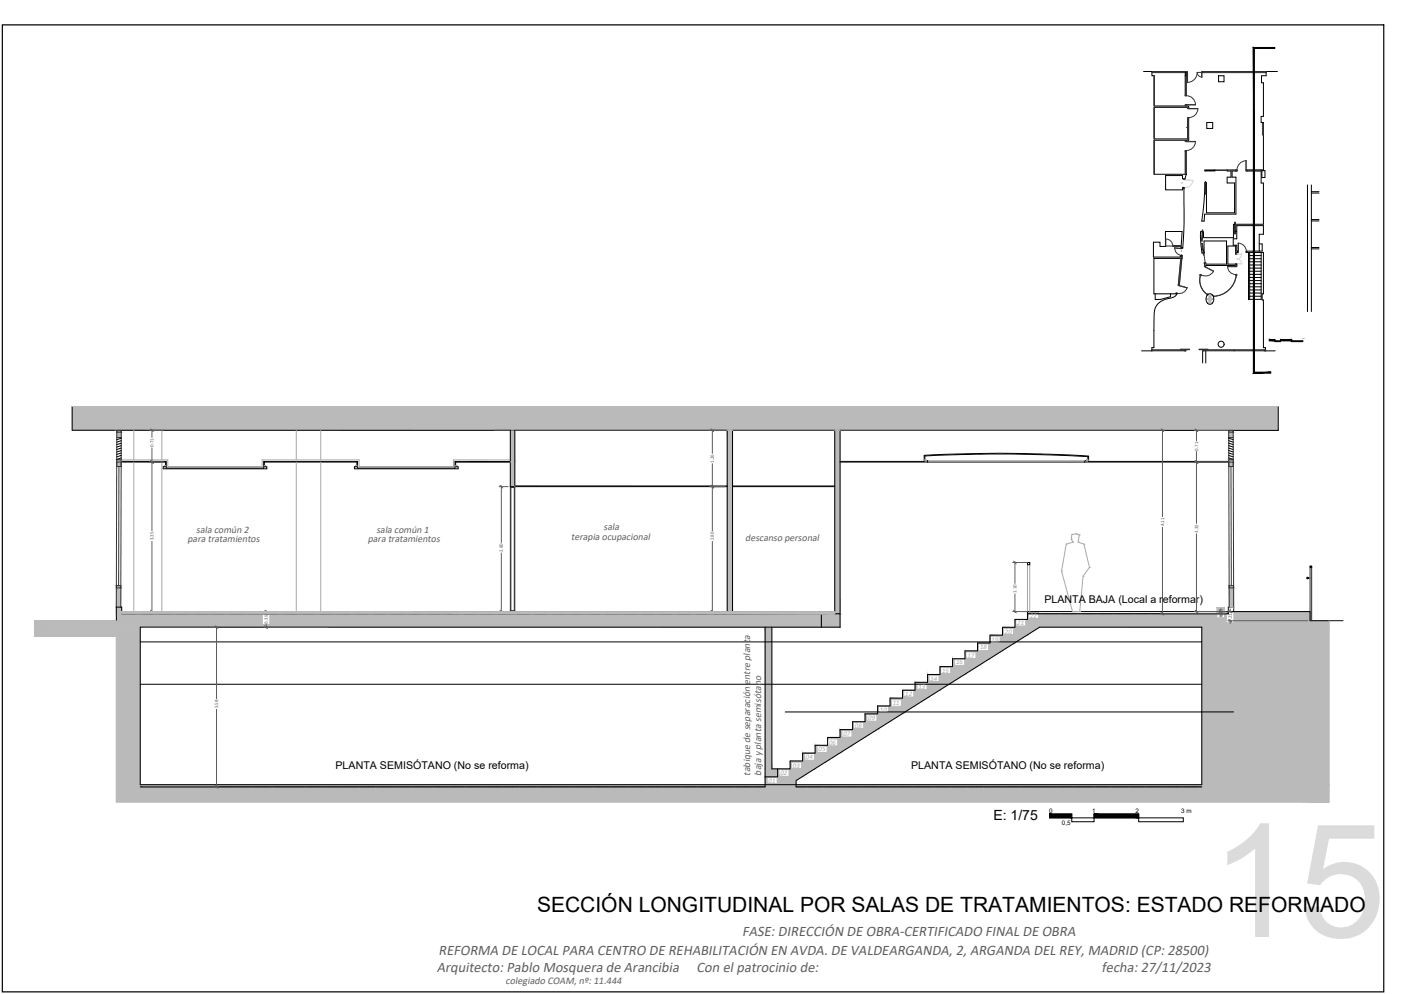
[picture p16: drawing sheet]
<svg xmlns="http://www.w3.org/2000/svg" width="420mm" height="297mm" viewBox="0 0 420 297" stroke-linecap="round" stroke-linejoin="round" font-family="sans-serif">
<defs><g id="words">
<text font-size="47.2" fill="#dbdbdb" x="361.6" y="280">15</text>
<text font-size="6.3" x="160.5" y="272.6">SECCIÓN LONGITUDINAL POR SALAS DE TRATAMIENTOS: ESTADO REFORMADO</text>
<g font-size="4.4" fill="#5e5e5e">
<text x="221.8" y="279.6">FASE: DIRECCIÓN DE OBRA-CERTIFICADO FINAL DE OBRA</text>
<text x="131.1" y="285.4">REFORMA DE LOCAL PARA CENTRO DE REHABILITACIÓN EN AVDA. DE VALDEARGANDA, 2, ARGANDA DEL REY, MADRID (CP: 28500)</text>
<text x="130.6" y="290.4">Arquitecto: Pablo Mosquera de Arancibia</text>
<text x="208.2" y="290.4">Con el patrocinio de:</text>
<text x="329.2" y="290.4">fecha: 27/11/2023</text>
</g>
<text font-size="4.2" x="296.9" y="244.9">E: 1/75</text>
<g font-size="3.2">
<text x="312.1" y="180.2">PLANTA BAJA (Local a reformar)</text>
<text x="100.3" y="229.9">PLANTA SEMISÓTANO (No se reforma)</text>
<text x="272.3" y="229.9">PLANTA SEMISÓTANO (No se reforma)</text>
</g>
<text font-size="3.1" fill="#5e5e5e" x="151.1" y="294.2">colegiado COAM, nº: 11.444</text>
<g font-size="3" fill="#5e5e5e">
<text x="58.7" y="159.3">sala común 2</text>
<text x="112.5" y="159.3">sala común 1</text>
<text x="170.7" y="161.5">terapia ocupacional</text>
<text x="180.4" y="158.4">sala</text>
<text x="222.7" y="161.8">descanso personal</text>
<text x="56" y="162.1">para tratamientos</text>
<text x="109.9" y="162.1">para tratamientos</text>
<text x="224.2" y="231.8" transform="rotate(-90 224.2 231.8)">tabique de separación entre planta</text>
<text x="227.5" y="231.8" transform="rotate(-90 227.5 231.8)">baja y planta semisótano</text>
</g>
<g font-size="2.1" fill="#a8a8a8">
<text x="307.7" y="184.7">22</text>
<text x="296.2" y="191.9">19</text>
<text x="300.2" y="189.4">20</text>
<text x="303.9" y="186.8">21</text>
<text x="289" y="196.5">17</text>
<text x="292.8" y="194.1">18</text>
<text x="277.9" y="203.5">14</text>
<text x="281.4" y="201.1">15</text>
<text x="285.6" y="198.5">16</text>
<text x="270.4" y="208">12</text>
<text x="274.4" y="205.9">13</text>
<text x="259.4" y="215.2">09</text>
<text x="262.9" y="212.7">10</text>
<text x="266.7" y="210.7">11</text>
<text x="251.9" y="220">07</text>
<text x="255.4" y="217.5">08</text>
<text x="240.7" y="226.8">04</text>
<text x="244.5" y="224.5">05</text>
<text x="247.6" y="222.5">06</text>
<text x="229.6" y="233.9">01</text>
<text x="233.1" y="231.6">02</text>
<text x="236.9" y="229.4">03</text>
</g>
<g font-size="1.9">
<text x="313.5" y="242.8">0</text>
<text x="326.3" y="242.8">1</text>
<text x="339.4" y="242.8">2</text>
<text x="353" y="242.8">3 m</text>
<text x="317.4" y="246.6">0,5</text>
</g>
<g font-size="1.5" fill="#5e5e5e">
<text x="45.9" y="133.6" transform="rotate(-90 45.9 133.6)">0.71</text>
<text x="358" y="134.6" transform="rotate(-90 358 134.6)">0.71</text>
<text x="213.3" y="138.4" transform="rotate(-90 213.3 138.4)">1.26</text>
<text x="45.9" y="161.5" transform="rotate(-90 45.9 161.5)">3.35</text>
<text x="213.3" y="161.5" transform="rotate(-90 213.3 161.5)">2.80</text>
<text x="347.9" y="157.3" transform="rotate(-90 347.9 157.3)">4.11</text>
<text x="358" y="159.3" transform="rotate(-90 358 159.3)">3.35</text>
<text x="150.3" y="165" transform="rotate(-90 150.3 165)">2.80</text>
<text x="303.7" y="177.3" transform="rotate(-90 303.7 177.3)">1.10</text>
<text x="365.3" y="184.4" transform="rotate(-90 365.3 184.4)">0.05</text>
<text x="368.1" y="185.9" transform="rotate(-90 368.1 185.9)">0.21</text>
<text x="80" y="186.4" transform="rotate(-90 80 186.4)">0.35</text>
<text x="65.2" y="211.7" transform="rotate(-90 65.2 211.7)">3.58</text>
</g>
<g font-size=".5">
<text x="379.3" y="101.4">0</text>
<text x="382.5" y="101.4">1</text>
<text x="385.8" y="101.4">2</text>
<text x="389.2" y="101.4">3 m</text>
<text x="380.3" y="102.3">0,5</text>
</g>
</g></defs>
<!-- layer: Muros -->
<g fill="none" stroke="#000" stroke-width=".3">
<path d="M341.7 21.4h2.5v1.2h.7v9.1h10.3v.4h-10.3v9.4h10.3v.4h-10.3v10.2h9.6l-.4 1.4-.7-.1v-.9h-5.1v4.2h5.1v-.5h.4M354.2 21.7v.9h.3v-.9M360.6 36.6h1.8v1.8h-1.8zM364.2 22.6h1.6v1.8h-1.6zM381.7 21.4h-3.3v1.2h-1.4v2.1h.5v10.1h-.6v1.8h.6v14.2h-.6v3.9h.6v12.3h-8.4M353.2 54.7h.1M353.5 56.2h.3M353.8 56.2v11.2l-.4 6.7-.5-.1 .4-4.8h-5v4.4h-1.7v-1.2h-1.9v4.4h8v-.3h.6l-.1 .7M360.1 50.8h3v.3h-3zM360.2 54.6l-.5 6.4-.6 5.1h.7l.2-2.1h9.3v-11.1h-1.1v-1.8h1.1v-.3h-2.6v.3h1.2v1.8h-1.2v1.8h2.2v8.9h-8.4v-9h-.2M377.1 51h.9v2.1h-.9zM390.7 55.3v37.8"/>
<path d="M391.9 57.7h2.3M391.9 55.3v37.8M391.9 57.3h2.3M353 75h.1M353.2 77.2h-8.4v10.6h.4v1.7h1.6l3-.8v-.9h1.9a2.52 2.52 0 0 1-2.2 1.3 4.7 4.7 0 0 0-4.6 5.1l-.1 9.7h-.6v.9h-3.1M353.2 76.8v.4M359.2 69.3l-.4-.1v2.9l.4 3.5h.4M359.7 75.6l.2-.1-.1-3.5h6.7v6.9h-6.1l-.1-.4-.4 .1 .2 .7h9.5v-.4h-2.7v-5.4h2.4v2.3h.3v-.4h.2v-.4h-.2v-1.7h-1.1v-1.9h1.1v-4h7.9v2.6h-1.2v5h-3.7v.4h4.9v12.4h-.3v1.8h.3v14.3h.7v.9h2.9M369 67h-.4v4h-9v-1.7h-.2M391.9 65.6h2.3M391.9 66h2.3M391.9 74h2.3"/>
<path d="M391.9 74.4h2.3M360.8 88.1a1.13 1.13 0 0 1 1.4-.2 1.13 1.13 0 0 1 .5 1.3 1.21 1.21 0 0 1-.4 1.4 1.21 1.21 0 0 1-1.5 0l-.4-1.1zM21.6 121.5v7.1h130.9v9.3h-16.5v2h-29.2v-2h-28v2h-29.1v-2h-13.5M36.2 138.1h13.3v1.4h-.8v.6h31v-.6h-.7v-1.4h27.7v1.4h-.8v.6h31v-.6h-.7v-1.4h16.3v7.3h64.8M36.2 130.9l-1.3 .5M36.2 131.7l-1.3 .4M36.2 132.4l-1.3 .4M36.2 133.2l-1.3 .4M36.2 133.9l-1.3 .4M36.2 134.6l-1.3 .5M36.2 135.4l-1.3 .4M36.2 136.1l-1.3 .4"/>
<path d="M36.2 136.8l-1.3 .5M251 138.1h26.2v-.4h-.8v-1.4l19.6-.6 17.6 .2 11.5 .6v1.2h-1v.4h43.1M251 137.9h25.2v-1.8l21.7-.6 12.7 .1 14.3 .7h.4v1.6h41.9M367.2 130.9l1.3 .5M367.2 131.7l1.3 .4M367.2 132.4l1.3 .4M367.2 133.2l1.3 .4M367.2 133.9l1.3 .4M367.2 134.6l1.3 .5M367.2 135.4l1.3 .4M367.2 136.1l1.3 .4M367.2 136.8l1.3 .5"/>
<path d="M382 121.5v7.1h-131v58.8h-209.1v47.1h317.2v-47.1h-48.4l-72.8 45.9v1.8h2.4M217.3 145.2h-63.5v-16.6h63.5v54.2M218.9 145.4h30.5M218.9 145.2h30.5M307 168.1h.7v.6h-.7zM36.4 182.8h213v-54.2h-30.5v54.2M36.5 183.4l-.1-2h-1.6v4.1M36.6 183.4h.1M36.7 183.4h3.9M40.6 183.4h.1M40.8 183.4h.1M41 183.4h.1"/>
<path d="M41.1 183.4h.1M41.3 183.4h.1M41.5 183.4h.1M41.7 183.4h.1M41.8 183.4h.1M41.9 191.8h317.2M42 183.4h.1M42.2 183.4h3.6M45.9 183.4h.1M46.1 183.4h.1M46.2 183.4h.1M46.4 183.4h.1"/>
<path d="M46.6 183.4h.1M46.8 183.4h.1M46.9 183.4h.1M47.1 183.4h.1M47.3 183.4h.1M47.4 183.4h3.9M51.4 183.4h.1M51.5 183.4h.1M51.7 183.4h.1M51.9 183.4h.1M52 183.4h.1M52.2 183.4h.1"/>
<path d="M52.4 183.4h.1M52.5 183.4h.1M52.7 183.4h3.8M56.6 183.4h.1M56.8 183.4h.1M57 183.4h.1M57.1 183.4h.1M57.3 183.4h.1M57.5 183.4h.1M57.6 183.4h.1M57.8 183.4h.1M58 183.4h.1"/>
<path d="M58.1 183.4h3.9M62.1 183.4h.1M62.2 183.4h.1M62.4 183.4h.1M62.6 183.4h.1M62.7 183.4h.1M62.9 183.4h.1M63.1 183.4h.1M63.2 183.4h.1M63.4 183.4h3.8M67.3 183.4h.1M67.5 183.4h.1"/>
<path d="M67.7 183.4h.1M67.8 183.4h.1M68 183.4h.1M68.2 183.4h.1M68.3 183.4h.1M68.5 183.4h.1M68.7 183.4h.1M68.9 183.4h3.8M72.8 183.4h.1M72.9 183.4h.1M73.1 183.4h.1M73.3 183.4h.1"/>
<path d="M73.4 183.4h.1M73.6 183.4h.1M73.8 183.4h.1M74 183.4h.1M74.1 183.4h3.9M78 183.4h.1M78.2 183.4h.1M78.4 183.4h.1M78.5 183.4h.1M78.7 183.4h.1M78.9 183.4h.1M79.1 183.4h.1"/>
<path d="M79.2 183.4h.1M79.4 183.4h.1M79.6 183.4h3.6M83.3 183.4h.1M83.5 183.4h.1M83.7 183.4h.1M83.8 183.4h.1M84 183.4h.1M84.2 183.4h.1M84.3 183.4h.1M84.5 183.4h.1M84.7 183.4h.1"/>
<path d="M84.8 183.4h3.9M88.8 183.4h.1M88.9 183.4h.1M89.1 183.4h.1M89.3 183.4h.1M89.4 183.4h.1M89.6 183.4h.1M89.8 183.4h.1M89.9 183.4h.1M90.1 183.4h.1M90.3 183.4h3.6M94 183.4h.1"/>
<path d="M94.2 183.4h.1M94.4 183.4h.1M94.5 183.4h.1M94.7 183.4h.1M94.9 183.4h.1M95 183.4h.1M95.2 183.4h.1M95.4 183.4h.1M95.5 183.4h3.9M99.5 183.4h.1M99.6 183.4h.1M99.8 183.4h.1"/>
<path d="M100 183.4h.1M100.1 183.4h.1M100.3 183.4h.1M100.5 183.4h.1M100.6 183.4h.1M100.8 183.4h3.8M104.7 183.4h.1M104.9 183.4h.1M105.1 183.4h.1M105.2 183.4h.1M105.4 183.4h.1M105.6 183.4h.1"/>
<path d="M105.7 183.4h.1M105.9 183.4h.1M106.1 183.4h.1M106.3 183.4h3.8M110.2 183.4h.1M110.3 183.4h.1M110.5 183.4h.1M110.7 183.4h.1M110.8 183.4h.1M111 183.4h.1M111.2 183.4h.1M111.4 183.4h.1"/>
<path d="M111.5 183.4h3.9M115.4 183.4h.1M115.6 183.4h.1M115.8 183.4h.1M116 183.4h.1M116.1 183.4h.1M116.3 183.4h.1M116.5 183.4h.1M116.6 183.4h.1M116.8 183.4h.1M117 183.4h3.8M120.9 183.4h.1"/>
<path d="M121.1 183.4h.1M121.2 183.4h.1M121.4 183.4h.1M121.6 183.4h.1M121.7 183.4h.1M121.9 183.4h.1M122.1 183.4h.1M122.2 183.4h3.9M126.2 183.4h.1M126.3 183.4h.1M126.5 183.4h.1M126.7 183.4h.1"/>
<path d="M126.8 183.4h.1M127 183.4h.1M127.2 183.4h.1M127.3 183.4h.1M127.5 183.4h.1M127.7 183.4h3.6M131.4 183.4h.1M131.6 183.4h.1M131.8 183.4h.1M131.9 183.4h.1M132.1 183.4h.1M132.3 183.4h.1"/>
<path d="M132.4 183.4h.1M132.6 183.4h.1M132.8 183.4h.1M132.9 183.4h3.9M136.9 183.4h.1M137 183.4h.1M137.2 183.4h.1M137.4 183.4h.1M137.5 183.4h.1M137.7 183.4h.1M137.9 183.4h.1M138 183.4h.1"/>
<path d="M138.2 183.4h.1M138.4 183.4h3.6M142.1 183.4h.1M142.3 183.4h.1M142.5 183.4h.1M142.6 183.4h.1M142.8 183.4h.1M143 183.4h.1M143.2 183.4h.1M143.3 183.4h.1M143.5 183.4h.1M143.7 183.4h3.8"/>
<path d="M147.6 183.4h.1M147.7 183.4h.1M147.9 183.4h.1M148.1 183.4h.1M148.3 183.4h.1M148.4 183.4h.1M148.6 183.4h.1M148.8 183.4h.1M148.9 183.4h3.9M152.8 183.4h.1M153 183.4h.1M153.2 183.4h.1"/>
<path d="M153.4 183.4h.1M153.5 183.4h.1M153.7 183.4h.1M153.9 183.4h.1M154 183.4h.1M154.2 183.4h.1M154.4 183.4h3.8M158.3 183.4h.1M158.5 183.4h.1M158.6 183.4h.1M158.8 183.4h.1M159 183.4h.1"/>
<path d="M159.1 183.4h.1M159.3 183.4h.1M159.5 183.4h.1M159.6 183.4h3.9M163.6 183.4h.1M163.7 183.4h.1M163.9 183.4h.1M164.1 183.4h.1M164.2 183.4h.1M164.4 183.4h.1M164.6 183.4h.1M164.7 183.4h.1"/>
<path d="M164.9 183.4h.1M165.1 183.4h3.8M169 183.4h.1M169.2 183.4h.1M169.3 183.4h.1M169.5 183.4h.1M169.7 183.4h.1M169.8 183.4h.1M170 183.4h.1M170.2 183.4h.1M170.3 183.4h3.9M174.3 183.4h.1"/>
<path d="M174.4 183.4h.1M174.6 183.4h.1M174.8 183.4h.1M174.9 183.4h.1M175.1 183.4h.1M175.3 183.4h.1M175.5 183.4h.1M175.6 183.4h.1M175.8 183.4h3.7M179.5 183.4h.1M179.7 183.4h.1M179.9 183.4h.1"/>
<path d="M180 183.4h.1M180.2 183.4h.1M180.4 183.4h.1M180.6 183.4h.1M180.7 183.4h.1M180.9 183.4h.1M181.1 183.4h3.8M185 183.4h.1M185.1 183.4h.1M185.3 183.4h.1M185.5 183.4h.1M185.7 183.4h.1"/>
<path d="M185.8 183.4h.1M186 183.4h.1M186.2 183.4h.1M186.3 183.4h.1M186.5 183.4h3.7M190.2 183.4h.1M190.4 183.4h.1M190.6 183.4h.1M190.8 183.4h.1M190.9 183.4h.1M191.1 183.4h.1M191.3 183.4h.1"/>
<path d="M191.4 183.4h.1M191.6 183.4h.1M191.8 183.4h3.8M195.7 183.4h.1M195.9 183.4h.1M196 183.4h.1M196.2 183.4h.1M196.4 183.4h.1M196.5 183.4h.1M196.7 183.4h.1M196.9 183.4h.1M197 183.4h3.9"/>
<path d="M201 183.4h.1M201.1 183.4h.1M201.3 183.4h.1M201.5 183.4h.1M201.6 183.4h.1M201.8 183.4h.1M202 183.4h.1M202.1 183.4h.1M202.3 183.4h.1M202.5 183.4h3.8M206.4 183.4h.1M206.6 183.4h.1"/>
<path d="M206.7 183.4h.1M206.9 183.4h.1M207.1 183.4h.1M207.2 183.4h.1M207.4 183.4h.1M207.6 183.4h.1M207.8 183.4h3.8M211.7 183.4h.1M211.8 183.4h.1M212 183.4h.1M212.2 183.4h.1M212.3 183.4h.1"/>
<path d="M212.5 183.4h.1M212.7 183.4h.1M212.9 183.4h.1M213 183.4h.1M213.2 183.4h3.8M217.1 183.4h.1M217.3 183.4h.1M217.4 183.4h.1M217.6 183.4h.1M217.8 183.4h.1M218 183.4h.1M218.1 183.4h.1"/>
<path d="M218.3 183.4h.1M218.5 183.4h3.8M222.4 183.4h.1M222.5 183.4h.1M222.7 183.4h.1M222.9 183.4h.1M223.1 183.4h.1M223.2 183.4h.1M223.4 183.4h.1M223.6 183.4h.1M223.7 183.4h.1M223.9 183.4h3.7"/>
<path d="M227.6 183.4h.1M227.8 183.4h.1M228 183.4h.1M228.2 183.4h.1M228.3 183.4h.1M228.5 183.4h.1M228.6 187.4v47.7h-2.8M228.7 183.4h.1M228.8 183.4h.1M229 183.4h.1M229.2 183.4h3.8M233.1 183.4h.1"/>
<path d="M233.3 183.4h.1M233.4 183.4h.1M233.6 183.4h.1M233.8 183.4h.1M233.9 183.4h.1M234.1 183.4h.1M234.3 183.4h.1M234.4 183.4h.1M234.6 183.4h3.7M238.4 183.4h.1M238.5 183.4h.1M238.7 183.4h.1"/>
<path d="M238.9 183.4h.1M239 183.4h.1M239.2 183.4h.1M239.4 183.4h.1M239.5 183.4h.1M239.7 183.4h.1M239.9 183.4h3.8M243.8 183.4h.1M244 183.4h.1M244.1 183.4h.1M244.3 183.4h.1M244.5 183.4h.1"/>
<path d="M244.6 183.4h.1M244.8 183.4h.1M245 183.4h.1M245.2 183.4h3.8M245.4 183.4v3.7M245.4 187.2h.1M245.4 187.3v.1M249.1 183.4h.1M249.2 183.4h.1M249.4 183.4h.1M249.6 183.4h.1M249.7 183.4h.1"/>
<path d="M249.9 183.4h.1M250.1 183.4h.1M250.3 183.4h.1M250.4 183.4h.1M250.6 183.4h.4M307 183.4h3.9M311 183.4h.1M311.2 183.4h.1M311.3 183.4h.1M311.5 183.4h.1M311.7 183.4h.1M311.8 183.4h.1"/>
<path d="M312 183.4h.1M312.2 183.4h.1M312.4 183.4h.1M312.5 183.4h3.9M316.4 183.4h.1M316.6 183.4h.1M316.8 183.4h.1M316.9 183.4h.1M317.1 183.4h.1M317.3 183.4h.1M317.5 183.4h.1M317.6 183.4h.1"/>
<path d="M317.8 183.4h3.8M321.7 183.4h.1M321.9 183.4h.1M322.1 183.4h.1M322.2 183.4h.1M322.4 183.4h.1M322.6 183.4h.1M322.7 183.4h.1M322.9 183.4h.1M323.1 183.4h.1M323.2 183.4h3.7M327 183.4h.1"/>
<path d="M327.2 183.4h.1M327.3 183.4h.1M327.5 183.4h.1M327.7 183.4h.1M327.8 183.4h.1M328 183.4h.1M328.2 183.4h.1M328.3 183.4h.1M328.5 183.4h3.8M332.4 183.4h.1M332.6 183.4h.1M332.8 183.4h.1"/>
<path d="M332.9 183.4h.1M333.1 183.4h.1M333.3 183.4h.1M333.4 183.4h.1M333.6 183.4h.1M333.8 183.4h3.8M337.7 183.4h.1M337.9 183.4h.1M338 183.4h.1M338.2 183.4h.1M338.4 183.4h.1M338.5 183.4h.1"/>
<path d="M338.7 183.4h.1M338.9 183.4h.1M339 183.4h.1M339.2 183.4h3.8M343.1 183.4h.1M343.3 183.4h.1M343.5 183.4h.1M343.6 183.4h.1M343.8 183.4h.1M344 183.4h.1M344.1 183.4h.1M344.3 183.4h.1"/>
<path d="M344.5 183.4h3.8M348.4 183.4h.1M348.6 183.4h.1M348.7 183.4h.1M348.9 183.4h.1M349.1 183.4h.1M349.2 183.4h.1M349.4 183.4h.1M349.6 183.4h.1M349.8 183.4h.1M349.9 183.4h3.9M353.8 183.4h.1"/>
<path d="M354 183.4h.1M354.2 183.4h.1M354.4 183.4h.1M354.5 183.4h.1M354.7 183.4h.1M354.9 183.4h.1M355 183.4h.1M355.2 183.4h3.8M359.1 183.4h.1M359.3 183.4h.1M359.5 183.4h.1M359.6 183.4h.1"/>
<path d="M359.8 183.4h.1M360 183.4h.1M360.1 183.4h.1M360.3 183.4h.1M360.5 183.4h.1M360.6 183.4h3.7M364.4 183.4h.1M364.6 183.4h.1M364.7 183.4h.1M364.9 183.4h.1M365.1 183.4h.1M365.2 183.4h.1"/>
<path d="M365.4 183.4h.1M365.6 183.4h.1M365.7 183.4h.1M368.7 182.8v-1.4h-1.6v2h-1.2M368.7 182.8h-61.7v2.3h-3.7v2.4h-3.7v2.3h-3.8v2.4h-3.7v2.3h-3.7v2.4h-3.8v2.3h-3.7v2.4h-3.7v2.3h-3.7v2.4h-3.8v2.3h-3.7v2.4h-3.7v2.3h-3.8v2.4h-3.7v2.3h-3.8v2.4h-3.7v2.3h-3.7v2.4h-3.8v2.3h-3.7v2.4h-5.4v-42.4M368.7 182.8h22.8v2.7h9.8M41.9 204.5h317.2M234.7 212.8h134M41.9 235.1h.8M42.8 235.1h.1M42.9 235.1h.1M43.1 235.1h.1"/>
<path d="M43.3 235.1h.1M43.4 235.1h.1M43.6 235.1h.1M43.8 235.1h.1M43.9 235.1h.1M44.1 235.1h3.8M48 235.1h.1M48.2 235.1h.1M48.4 235.1h.1M48.5 235.1h.1M48.7 235.1h.1M48.9 235.1h.1"/>
<path d="M49 235.1h.1M49.2 235.1h.1M49.4 235.1h.1M49.6 235.1h3.8M53.5 235.1h.1M53.6 235.1h.1M53.8 235.1h.1M54 235.1h.1M54.1 235.1h.1M54.3 235.1h.1M54.5 235.1h.1M54.7 235.1h.1"/>
<path d="M54.8 235.1h3.9M58.7 235.1h.1M58.9 235.1h.1M59.1 235.1h.1M59.2 235.1h.1M59.4 235.1h.1M59.6 235.1h.1M59.8 235.1h.1M59.9 235.1h.1M60.1 235.1h.1M60.3 235.1h3.8M64.2 235.1h.1"/>
<path d="M64.3 235.1h.1M64.5 235.1h.1M64.7 235.1h.1M64.9 235.1h.1M65 235.1h.1M65.2 235.1h.1M65.4 235.1h.1M65.5 235.1h3.9M69.4 235.1h.1M69.6 235.1h.1M69.8 235.1h.1M70 235.1h.1"/>
<path d="M70.1 235.1h.1M70.3 235.1h.1M70.5 235.1h.1M70.6 235.1h.1M70.8 235.1h.1M71 235.1h3.6M74.7 235.1h.1M74.9 235.1h.1M75.1 235.1h.1M75.2 235.1h.1M75.4 235.1h.1M75.6 235.1h.1"/>
<path d="M75.7 235.1h.1M75.9 235.1h.1M76.1 235.1h.1M76.2 235.1h3.9M80.2 235.1h.1M80.3 235.1h.1M80.5 235.1h.1M80.7 235.1h.1M80.8 235.1h.1M81 235.1h.1M81.2 235.1h.1M81.3 235.1h.1"/>
<path d="M81.5 235.1h.1M81.7 235.1h3.6M85.4 235.1h.1M85.6 235.1h.1M85.8 235.1h.1M85.9 235.1h.1M86.1 235.1h.1M86.3 235.1h.1M86.4 235.1h.1M86.6 235.1h.1M86.8 235.1h.1M87 235.1h3.8"/>
<path d="M90.9 235.1h.1M91 235.1h.1M91.2 235.1h.1M91.4 235.1h.1M91.5 235.1h.1M91.7 235.1h.1M91.9 235.1h.1M92.1 235.1h.1M92.2 235.1h3.9M96.1 235.1h.1M96.3 235.1h.1M96.5 235.1h.1"/>
<path d="M96.6 235.1h.1M96.8 235.1h.1M97 235.1h.1M97.2 235.1h.1M97.3 235.1h.1M97.5 235.1h.1M97.7 235.1h3.8M101.6 235.1h.1M101.7 235.1h.1M101.9 235.1h.1M102.1 235.1h.1M102.3 235.1h.1"/>
<path d="M102.4 235.1h.1M102.6 235.1h.1M102.8 235.1h.1M102.9 235.1h3.9M106.8 235.1h.1M107 235.1h.1M107.2 235.1h.1M107.4 235.1h.1M107.5 235.1h.1M107.7 235.1h.1M107.9 235.1h.1M108 235.1h.1"/>
<path d="M108.2 235.1h.1M108.4 235.1h3.6M112.1 235.1h.1M112.3 235.1h.1M112.5 235.1h.1M112.6 235.1h.1M112.8 235.1h.1M113 235.1h.1M113.1 235.1h.1M113.3 235.1h.1M113.5 235.1h.1M113.6 235.1h3.9"/>
<path d="M117.6 235.1h.1M117.7 235.1h.1M117.9 235.1h.1M118.1 235.1h.1M118.2 235.1h.1M118.4 235.1h.1M118.6 235.1h.1M118.7 235.1h.1M118.9 235.1h.1M119.1 235.1h3.6M122.8 235.1h.1M123 235.1h.1"/>
<path d="M123.2 235.1h.1M123.3 235.1h.1M123.5 235.1h.1M123.7 235.1h.1M123.8 235.1h.1M124 235.1h.1M124.2 235.1h.1M124.4 235.1h3.8M128.3 235.1h.1M128.4 235.1h.1M128.6 235.1h.1M128.8 235.1h.1"/>
<path d="M128.9 235.1h.1M129.1 235.1h.1M129.3 235.1h.1M129.5 235.1h.1M129.6 235.1h3.9M133.5 235.1h.1M133.7 235.1h.1M133.9 235.1h.1M134 235.1h.1M134.2 235.1h.1M134.4 235.1h.1M134.6 235.1h.1"/>
<path d="M134.7 235.1h.1M134.9 235.1h.1M135.1 235.1h3.8M139 235.1h.1M139.1 235.1h.1M139.3 235.1h.1M139.5 235.1h.1M139.7 235.1h.1M139.8 235.1h.1M140 235.1h.1M140.2 235.1h.1M140.3 235.1h3.9"/>
<path d="M144.3 235.1h.1M144.4 235.1h.1M144.6 235.1h.1M144.8 235.1h.1M144.9 235.1h.1M145.1 235.1h.1M145.3 235.1h.1M145.4 235.1h.1M145.6 235.1h.1M145.8 235.1h3.8M149.7 235.1h.1M149.9 235.1h.1"/>
<path d="M150 235.1h.1M150.2 235.1h.1M150.4 235.1h.1M150.5 235.1h.1M150.7 235.1h.1M150.9 235.1h.1M151 235.1h3.9M155 235.1h.1M155.1 235.1h.1M155.3 235.1h.1M155.5 235.1h.1M155.6 235.1h.1"/>
<path d="M155.8 235.1h.1M156 235.1h.1M156.1 235.1h.1M156.3 235.1h.1M156.5 235.1h3.6M160.2 235.1h.1M160.4 235.1h.1M160.6 235.1h.1M160.7 235.1h.1M160.9 235.1h.1M161.1 235.1h.1M161.2 235.1h.1"/>
<path d="M161.4 235.1h.1M161.6 235.1h.1M161.8 235.1h3.8M165.7 235.1h.1M165.8 235.1h.1M166 235.1h.1M166.2 235.1h.1M166.3 235.1h.1M166.5 235.1h.1M166.7 235.1h.1M166.9 235.1h.1M167 235.1h.1"/>
<path d="M167.2 235.1h3.7M170.9 235.1h.1M171.1 235.1h.1M171.3 235.1h.1M171.4 235.1h.1M171.6 235.1h.1M171.8 235.1h.1M172 235.1h.1M172.1 235.1h.1M172.3 235.1h.1M172.5 235.1h3.8M176.4 235.1h.1"/>
<path d="M176.6 235.1h.1M176.7 235.1h.1M176.9 235.1h.1M177.1 235.1h.1M177.2 235.1h.1M177.4 235.1h.1M177.6 235.1h.1M177.7 235.1h3.9M181.7 235.1h.1M181.8 235.1h.1M182 235.1h.1M182.2 235.1h.1"/>
<path d="M182.3 235.1h.1M182.5 235.1h.1M182.7 235.1h.1M182.8 235.1h.1M183 235.1h.1M183.2 235.1h3.8M187.1 235.1h.1M187.3 235.1h.1M187.4 235.1h.1M187.6 235.1h.1M187.8 235.1h.1M187.9 235.1h.1"/>
<path d="M188.1 235.1h.1M188.3 235.1h.1M188.4 235.1h3.9M192.4 235.1h.1M192.5 235.1h.1M192.7 235.1h.1M192.9 235.1h.1M193 235.1h.1M193.2 235.1h.1M193.4 235.1h.1M193.5 235.1h.1M193.7 235.1h.1"/>
<path d="M193.9 235.1h3.8M197.8 235.1h.1M198 235.1h.1M198.1 235.1h.1M198.3 235.1h.1M198.5 235.1h.1M198.6 235.1h.1M198.8 235.1h.1M199 235.1h.1M199.2 235.1h3.8M203.1 235.1h.1M203.2 235.1h.1"/>
<path d="M203.4 235.1h.1M203.6 235.1h.1M203.8 235.1h.1M203.9 235.1h.1M204.1 235.1h.1M204.3 235.1h.1M204.4 235.1h.1M204.6 235.1h3.7M208.3 235.1h.1M208.5 235.1h.1M208.7 235.1h.1M208.9 235.1h.1"/>
<path d="M209 235.1h.1M209.2 235.1h.1M209.4 235.1h.1M209.5 235.1h.1M209.7 235.1h.1M209.9 235.1h3.8M213.8 235.1h.1M214 235.1h.1M214.1 235.1h.1M214.3 235.1h.1M214.5 235.1h.1M214.6 235.1h.1"/>
<path d="M214.8 235.1h.1M215 235.1h.1M215.1 235.1h.1M215.3 235.1h3.7M219.1 235.1h.1M219.2 235.1h.1M219.4 235.1h.1M219.6 235.1h.1M219.7 235.1h.1M219.9 235.1h.1M220.1 235.1h.1M220.2 235.1h.1"/>
<path d="M220.4 235.1h.1M220.6 235.1h3.8M224.5 235.1h.1M224.7 235.1h.1M224.8 235.1h.1M225 235.1h.1M225.2 235.1h.1M225.3 235.1h.1M225.5 235.1h.1M225.7 235.1h.1M232.4 229.8v2.3h-3.8M240.4 235.1h.1"/>
<path d="M240.6 235.1h.1M240.7 235.1h.1M240.9 235.1h.1M241.1 235.1h.1M241.3 235.1h.1M241.4 235.1h.1M241.6 235.1h.1M241.8 235.1h.1M241.9 235.1h3.7M245.7 235.1h.1M245.9 235.1h.1M246 235.1h.1"/>
<path d="M246.2 235.1h.1M246.4 235.1h.1M246.5 235.1h.1M246.7 235.1h.1M246.9 235.1h.1M247 235.1h.1M247.2 235.1h3.8M251.1 235.1h.1M251.3 235.1h.1M251.5 235.1h.1M251.6 235.1h.1M251.8 235.1h.1"/>
<path d="M252 235.1h.1M252.1 235.1h.1M252.3 235.1h.1M252.5 235.1h.1M252.6 235.1h3.7M256.4 235.1h.1M256.6 235.1h.1M256.7 235.1h.1M256.9 235.1h.1M257.1 235.1h.1M257.2 235.1h.1M257.4 235.1h.1"/>
<path d="M257.6 235.1h.1M257.7 235.1h.1M257.9 235.1h3.8M261.8 235.1h.1M262 235.1h.1M262.2 235.1h.1M262.3 235.1h.1M262.5 235.1h.1M262.7 235.1h.1M262.8 235.1h.1M263 235.1h.1M263.2 235.1h3.8"/>
<path d="M267.1 235.1h.1M267.3 235.1h.1M267.4 235.1h.1M267.6 235.1h.1M267.8 235.1h.1M267.9 235.1h.1M268.1 235.1h.1M268.3 235.1h.1M268.5 235.1h.1M268.6 235.1h3.9M272.5 235.1h.1M272.7 235.1h.1"/>
<path d="M272.9 235.1h.1M273 235.1h.1M273.2 235.1h.1M273.4 235.1h.1M273.6 235.1h.1M273.7 235.1h.1M273.9 235.1h3.8M277.8 235.1h.1M278 235.1h.1M278.2 235.1h.1M278.3 235.1h.1M278.5 235.1h.1"/>
<path d="M278.7 235.1h.1M278.8 235.1h.1M279 235.1h.1M279.2 235.1h.1M279.3 235.1h3.9M283.3 235.1h.1M283.4 235.1h.1M283.6 235.1h.1M283.8 235.1h.1M283.9 235.1h.1M284.1 235.1h.1M284.3 235.1h.1"/>
<path d="M284.4 235.1h.1M284.6 235.1h3.8M288.5 235.1h.1M288.7 235.1h.1M288.9 235.1h.1M289 235.1h.1M289.2 235.1h.1M289.4 235.1h.1M289.5 235.1h.1M289.7 235.1h.1M289.9 235.1h.1M290 235.1h3.7"/>
<path d="M293.8 235.1h.1M294 235.1h.1M294.1 235.1h.1M294.3 235.1h.1M294.5 235.1h.1M294.6 235.1h.1M294.8 235.1h.1M295 235.1h.1M295.1 235.1h.1M295.3 235.1h3.8M299.2 235.1h.1M299.4 235.1h.1"/>
<path d="M299.6 235.1h.1M299.7 235.1h.1M299.9 235.1h.1M300.1 235.1h.1M300.2 235.1h.1M300.4 235.1h.1M300.6 235.1h.1M300.8 235.1h3.6M304.5 235.1h.1M304.7 235.1h.1M304.8 235.1h.1M305 235.1h.1"/>
<path d="M305.2 235.1h.1M305.4 235.1h.1M305.5 235.1h.1M305.7 235.1h.1M305.9 235.1h.1M306 235.1h3.9M309.9 235.1h.1M310.1 235.1h.1M310.3 235.1h.1M310.5 235.1h.1M310.6 235.1h.1M310.8 235.1h.1"/>
<path d="M311 235.1h.1M311.1 235.1h.1M311.3 235.1h3.8M315.2 235.1h.1M315.4 235.1h.1M315.6 235.1h.1M315.7 235.1h.1M315.9 235.1h.1M316.1 235.1h.1M316.2 235.1h.1M316.4 235.1h.1M316.6 235.1h.1"/>
<path d="M316.7 235.1h3.9M320.7 235.1h.1M320.8 235.1h.1M321 235.1h.1M321.2 235.1h.1M321.3 235.1h.1M321.5 235.1h.1M321.7 235.1h.1M321.8 235.1h.1M322 235.1h3.8M325.9 235.1h.1M326.1 235.1h.1"/>
<path d="M326.3 235.1h.1M326.4 235.1h.1M326.6 235.1h.1M326.8 235.1h.1M326.9 235.1h.1M327.1 235.1h.1M327.3 235.1h.1M327.4 235.1h3.9M331.4 235.1h.1M331.5 235.1h.1M331.7 235.1h.1M331.9 235.1h.1"/>
<path d="M332 235.1h.1M332.2 235.1h.1M332.4 235.1h.1M332.5 235.1h.1M332.7 235.1h3.8M336.6 235.1h.1M336.8 235.1h.1M337 235.1h.1M337.1 235.1h.1M337.3 235.1h.1M337.5 235.1h.1M337.7 235.1h.1"/>
<path d="M337.8 235.1h.1M338 235.1h.1M338.2 235.1h3.6M341.9 235.1h.1M342.1 235.1h.1M342.2 235.1h.1M342.4 235.1h.1M342.6 235.1h.1M342.8 235.1h.1M342.9 235.1h.1M343.1 235.1h.1M343.3 235.1h.1"/>
<path d="M343.4 235.1h3.9M347.3 235.1h.1M347.5 235.1h.1M347.7 235.1h.1M347.9 235.1h.1M348 235.1h.1M348.2 235.1h.1M348.4 235.1h.1M348.5 235.1h.1M348.7 235.1h.1M348.9 235.1h3.6M352.6 235.1h.1"/>
<path d="M352.8 235.1h.1M353 235.1h.1M353.1 235.1h.1M353.3 235.1h.1M353.5 235.1h.1M353.6 235.1h.1M353.8 235.1h.1M354 235.1h.1M354.1 235.1h3.9M358.1 235.1h.1M358.2 235.1h.1M358.4 235.1h.1"/>
<path d="M358.6 235.1h.1M358.7 235.1h.1M358.9 235.1h.1M359.1 235.1h.1"/>
<circle cx="364.9" cy="102.9" r=".9"/>
<circle cx="390.7" cy="172.7" r=".24"/>
<circle cx="391.7" cy="169.4" r=".24"/>
</g>
<g fill="none" stroke="#333" stroke-width=".3">
<path d="M344.2 21.4h10.3v.3h-10.3M344.5 21.4v.3M344.5 21.5h9.7M344.9 22.6v9.1zM344.9 32.1v9.4zM354.2 21.4v.3M354.2 28.4h.3M354.2 31.5h.3M354.2 22.6v6h.3M354.3 21.4h.3v.2h-.3zM354.4 28.6h.1M354.5 22.6v6"/>
<path d="M354.5 28.6a2.74 2.74 0 0 1 2.7 2.6M354.5 38.1h.1M354.6 21.6v-.2h.2v3.2a3 3 0 0 0 3-3M354.6 21.6h.3v3M354.7 24.5h.1M354.8 21.6h.1M354.9 32.1v.4h3h-2.7v-.4M354.9 35.3h.3M354.9 35.4h.3M354.9 32.2h.3M354.9 35.4v6.1M355.1 32.4v.1"/>
<path d="M355.2 35.4v6.1M357.3 31.2l-3.1 .1v.4M357.3 31.2h-2.8v.5M357.8 21.6h1.6v-.2h-.3l.1 1.7a1.43 1.43 0 0 1-1.4-1.5zM358 32.5a2.74 2.74 0 0 1-2.8 2.6M359.1 21.6v1.5M359.2 21.4v.2M359.4 21.4h.3v.3h-.3zM359.7 21.7h18.7M359.7 21.4h18.7M359.7 21.5h9.1M368.8 21.4v.3"/>
<path d="M369.1 21.4v.3M369.1 21.5h8.9M377.3 37.1v.1M377.3 37.3v.1M377.3 37.5v.1M377.3 37.7v.2M377.3 38v.1M377.3 38.2v.1M377.3 38.4v.2M377.3 38.7v.1M377.3 38.9v.1M377.3 39.1v.1"/>
<path d="M377.3 39.3v.1M377.3 39.5v.2M377.3 39.8v.1M377.3 36.9v.1M377.4 36.9l.1 .1M377.5 37.1v.1M377.5 37.3v.1M377.5 37.5v.1M377.5 37.7v.2M377.5 38v.1M377.5 38.2v.1M377.5 38.4v.2"/>
<path d="M377.5 38.7v.1M377.5 38.9v.1M377.5 39.1v.1M377.5 39.3v.1M377.5 39.5v.2M377.5 39.8v.1M378 21.4h.4v.3h-.4zM344.9 41.9v10.2zM353.5 56l.3 .2h-.3zM353.8 53.5l.3 .1-.3 .1zM354.2 41.9v.4l3.1 .1M354.2 45.2h.3"/>
<path d="M354.2 52h.3M354.2 42.1h.3M354.4 42.3h.1M354.4 45h.1M354.5 45h-.3v7.1M354.5 41.9v.5h2.8M354.5 45v7.1M354.9 41.5v-6.4l.3 .1v6.3M354.9 41.5h.3M357.2 42.3a2.74 2.74 0 0 1-2.7 2.7M360.2 54.3l.1 3.7zM363.1 50.8l3.6 .1z"/>
<path d="M369.3 50.8h.4M369.5 50.8v.3M369.7 50.8v.3h-.4M372.3 48a2.74 2.74 0 0 0-2.6 2.8M372.3 48v2.8h4.6M372.3 48l.1 3.1h4.5M372.6 50.8v.3M372.6 51.1h4.2M376.8 50.8v.3M377.3 40.2v.1M377.3 40v.1M377.5 40.2l-.1 .1"/>
<path d="M377.5 40v.1M348.4 71.4a2.08 2.08 0 0 1 2.1 2.1h-2.1zM350.5 73.5h2.3zM351 74.2h2.1M351.1 74.1a2.08 2.08 0 0 0 1.9 2.2M352.8 77.2l.4 .1M353 73.6h-2.4h2.4M353 76.3h.1M353.1 76.2l.1 .3-.2-.2M353.1 76.2v.1M353.1 74l.3 .1v.2zM359.1 72.8h.2l.5 3.4h-.2z"/>
<path d="M359.3 68.8h.1l-.2 3.3h-.1zM359.7 75.6l.5 2.9M360 79.4l-.1 .2 .2 .1M360 79.4l.3 .2M360.1 79.7h.1M360.2 79.7l2.4 1.4zM360.3 79.6l-.1 .1M366.8 79.6l2.8 .1v-.4h-.3v.4zM366.8 79.6a2.42 2.42 0 0 0 2.5 2.4M369 66.4h.1v3.5h-.1zM369.3 79.5h.3M369.5 78.8v.1"/>
<path d="M369.6 75.9l-.3-.1h.3v.2M369.6 78.8l-.3 .1h.3M370 72.7l.1 2.4h-.3v.3h.2zM370 75.3h.1M370 72.7a2.42 2.42 0 0 1 2.4 2.4M372.4 75.1h.2v.3h-.2zM351.5 87.5l.2 .3-.3-.1zM352.1 85.1l.7-7.9h.4l-.8 8M352.1 85.1v.2h.2M352.1 85.1l.3 .1M352.3 85.3h.1M352.4 85.3l2.3 .7z"/>
<path d="M352.4 85.2v.1M354.8 85.9a2.42 2.42 0 0 1-3 1.7M358.6 82.2l.3 .1M358.7 82.3a5.2 5.2 0 0 0 2 5.7M358.7 82.3a5.2 5.2 0 0 0 2.1 5.7M358.8 82.1l.2 .1M358.9 82.1h-.1M358.9 82.1l-.2-.1-.1 .2M359 82.2l-.1 .1M361 88l-.2-.2v.4M362.5 88.4h.1v.3M362.6 88.7h.1"/>
<path d="M362.6 81.1a2.74 2.74 0 0 1-3.6 1.1M369.3 82v.3l.3-.1M369.3 82h.3v.2M369.3 82.2h.3M369.5 82.3a7.1 7.1 0 0 1-6.8 6.3M344.2 104.5h10.2v.3h-10.2M344.5 104.5v.3M344.5 104.7h9.5M352.8 104.3h2.6v.2h-2.6zM354 104.5h.3v.3h-.3zM358.4 104.3h2.6v.2h-2.6zM359.4 104.5h.3v.3h-.3z"/>
<path d="M359.7 104.7h8.9M368.6 104.5v.3M369 104.5v.3M369 104.7h8.8M377.8 104.5h.4v.3h-.4zM378.2 104.5h-18.5v.3h18.5M34.9 138.1h1.3v1.3h-1.3zM34.9 137.4h1.3M34.9 128.6h1.3v.5h-1.3zM34.9 128.6l-.1 52.8M34.9 130.8h1.3M35.5 139.4v35.6"/>
<path d="M36.2 128.6l-.1 52.8M367.2 128.6h1.3v.5h-1.3zM367.2 130.8h1.3M367.2 128.6l.1 52.8M367.2 138.1h1.3v1.3h-1.3zM367.9 139.4l.1 35.6M368.5 128.6l.2 52.8M368.5 137.4h-1.3M152.5 145.4v37.4M152.5 145.7h1.3M152.7 145.7v36.8M153.7 145.7v36.8"/>
<path d="M153.8 145.4v37.4M34.8 175h1.3v.7h-1.3zM367.3 175h1.3v.7h-1.3zM391 172.7h.5M391.5 169.1v16.4M391.5 169.4h.5M392 169.1v16.4M152.5 182.5h1.3"/>
</g>
<!-- layer: sellos -->
<g fill="#000" stroke="#000" stroke-width=".3">
<path d="M379.3 101.5l1.7 .3v-.3zM379.3 101.5l1.7 .3h-1.7z"/>
<path d="M382.7 101.5l3.3 .3v-.3zM382.7 101.5l3.3 .3h-3.3z"/>
<path d="M313.6 243.3l6.7 1.1v-1.1zM313.6 243.3l6.7 1.1h-6.7z"/>
<path d="M326.9 243.3l13.4 1.1v-1.1zM326.9 243.3l13.4 1.1h-13.4z"/>
</g>
<path d="M379.3 101.5h1.7v.3h-1.7zM381 101.8h1.7v.3h-1.7zM382.7 101.5h3.3v.3h-3.3zM386 101.8h3.3v.3h-3.3zM313.6 243.3h6.7v1.1h-6.7zM320.3 244.4h6.6v1.2h-6.6zM326.9 243.3h13.4v1.1h-13.4zM340.3 244.4h13.3v1.2h-13.3z" fill="none" stroke="#000" stroke-width=".3"/>
<g fill="none" stroke="#dbdbdb" stroke-width=".3">
<path d="M353.9 56.1h.4M354.2 53.7h.1M354.2 53.8h.3M354.2 53.7h.2M354.4 53.7h.5M354.6 53.8l.4 .1M354.6 56l-.2 .1M354.8 56h-.1M354.9 53.7l.3 .1M354.9 55.9l-.1 .1M355.1 53.9h.2M355.1 55.8l-.1 .1"/>
<path d="M355.2 55.8h.1M355.3 53.8h.4M355.4 55.7h-.1M355.4 53.9h.5M355.5 55.6v.1M355.7 55.5h-.1M355.8 53.8l.4 .1M355.8 55.4h-.1M355.9 53.9l.3 .1M355.9 55.3h.1M356 55.1v.1M356.1 55v.1"/>
<path d="M356.2 54.8v.1M356.3 54h.1M356.3 53.9h.2M356.3 54.7l-.1 .1M356.3 54.5v.1M356.4 54.4v.1M356.4 54h.1M356.4 54.2v.1M356.5 54v.1M356.5 53.9v.1M369.6 78.8h1.5l-1.5 .1M369.6 75.9h1.5l-1.5 .1"/>
<path d="M369.8 77.4h-.1M369.9 77.4l.1 .1M370 77.3l-.1 .1M370.1 77.5h.1M370.2 77.3h-.1M370.2 77.6h.1M370.3 77.2h-.1M370.4 77.6l.1 .1M370.5 77.1l-.1 .1M370.5 77.7l.1 .1M370.6 77l-.1 .1M370.6 77.9h.1"/>
<path d="M370.7 76.9h-.1M370.8 78v.1M370.8 76.7v.1M370.8 78.1l.1 .1M370.9 76.6v.1M370.9 78.3l.1 .1M371 76.4l-.1 .1M371 78.4v.1M371 76.3v.1M371 76.1v.1M371 78.6v.1"/>
</g>
<!-- layer: Proyecciones -->
<g fill="none" stroke="#000" stroke-width=".3">
<path d="M373.4 75.4v14.1M373.4 79.2h3.5M373.4 78.2h3.5M373.4 77.3h3.5M373.4 76.4h3.5M345.2 87.8h4.6M373.1 89.5h3.8v-14.1h-3.8v14.2M373.4 88.5h3.5M373.4 87.6h3.5M373.4 86.6h3.5M373.4 85.7h3.5M373.4 84.8h3.5"/>
<path d="M373.4 83.8h3.5M373.4 82.9h3.5M373.4 82h3.5M373.4 81.1h3.5M373.4 80.1h3.5M359.4 104.8v3.7M360.3 104.8v3.7M277.2 138.1h46.9"/>
</g>
<!-- layer: I-Montantes -->
<circle cx="369.3" cy="69.1" r=".14" fill="none" stroke="#000" stroke-width=".3"/>
<!-- layer: Muros-tabiques -->
<path d="M376.3 72.9h.9v2.1h-.9" fill="none" stroke="#000" stroke-width=".3"/>
<!-- layer: Muros -->
<path d="M360.4 89.4h1M360.8 88.1l.7 .6M361.4 88.8l-.6 .6 .6 .5M361.5 90.1l-.7 .5M361.5 90.3v.6M361.6 87.8v.7M361.6 88.8l-.1 1.2M361.7 90.1l.6 .5M361.7 88.8l.7 .6-.7 .5M361.7 89.4h1M362.3 88.1l-.6 .6" fill="none" stroke="#a8a8a8" stroke-width=".3"/>
<!-- layer: Sombra gris-relleno -->
<g fill="#bababa" stroke="#bababa" stroke-width=".3">
<path d="M249.4 128.6h1.6z"/>
<path d="M217.3 128.6h1.6z"/>
<path d="M217.3 128.6h164.7z"/>
<path d="M249.4 128.6h132.6z"/>
<path d="M152.5 145.2h1.3v.2z"/>
<path d="M34.9 137.4h1.3z"/>
<path d="M34.9 129.1h1.3v1.7z"/>
<path d="M367.2 137.4h1.3z"/>
<path d="M367.2 129.1h1.3v1.7z"/>
<path d="M367.1 182.8l24.4 .2v-.2zM367.1 182.8l24.4 .2h-24.4z"/>
<path d="M366.4 183l.7 .4v-.4zM366.4 183l.7 .4h-.7z"/>
<path d="M363.7 181.5l2.2 1.9v-1.9zM363.7 181.5l2.2 1.9h-2.2z"/>
<path d="M307.4 183l3 .4v-.4zM307.4 183l3 .4h-3z"/>
<path d="M34.8 181.4l1.6 2v-2zM34.8 181.4l1.6 2h-1.6z"/>
<path d="M34.8 183.4l210.6 .1zM34.8 183.4l210.6 .1z"/>
<path d="M365.9 183.4l.5 1.2v-1.2zM365.9 183.4l.5 1.2h-.5z"/>
<path d="M310.4 183.4l53.3 1.2v-1.2zM310.4 183.4l53.3 1.2h-53.3z"/>
<path d="M310.4 184.6l56 .4v-.4zM310.4 184.6l56 .4h-56z"/>
<path d="M307 183.4l.4 1.6v-1.6zM307 183.4l.4 1.6h-.4z"/>
<path d="M307 185l59.4 .1zM307 185l59.4 .1z"/>
<path d="M303.3 185.1l63.1 .1zM303.3 185.1l63.1 .1z"/>
<path d="M368.7 183l22.8 2.5v-2.5zM368.7 183l22.8 2.5h-22.8z"/>
<path d="M34.8 183.5l43.6 2v-2zM34.8 183.5l43.6 2h-43.6z"/>
<path d="M368.7 185.5l28.5 .6v-.6zM368.7 185.5l28.5 .6h-28.5z"/>
<path d="M306.6 185.2l59.8 .9v-.9zM306.6 185.2l59.8 .9h-59.8z"/>
<path d="M80.6 183.5l164.8 3.1v-3.1zM80.6 183.5l164.8 3.1h-164.8z"/>
<path d="M10.3 185.5l68.1 1.1v-1.1zM10.3 185.5l68.1 1.1h-68.1z"/>
<path d="M306.6 186.1l90.6 1.1v-1.1zM306.6 186.1l90.6 1.1h-90.6z"/>
<path d="M303.3 185.2l.3 2v-2zM303.3 185.2l.3 2h-.3z"/>
<path d="M303.3 187.2l93.9 .2v-.2zM303.3 187.2l93.9 .2h-93.9z"/>
<path d="M10.3 186.6l235.1 .8v-.8zM10.3 186.6l235.1 .8h-235.1z"/>
<path d="M303.3 187.4h7.4zM303.3 187.4l7.3 .1z"/>
<path d="M299.6 187.5l10.6 .3 .4-.3zM299.6 187.5l10.6 .3h-10.6z"/>
<path d="M302.9 187.8l4 2 3.3-2zM302.9 187.8l4 2h-4z"/>
<path d="M299.6 187.8l.2 2v-2zM299.6 187.8l.2 2h-.2z"/>
<path d="M299.6 189.8h7.3zM299.6 189.8h7.3z"/>
<path d="M10.3 187.4l31.6 2.8v-2.8zM10.3 187.4l31.6 2.8h-31.6z"/>
<path d="M295.8 189.8l10.5 .4 .6-.4zM295.8 189.8l10.5 .4h-10.5z"/>
<path d="M295.8 190.2l.1 2zM295.8 190.2l.1 2z"/>
<path d="M298.9 190.2l4.2 2 3.2-2zM298.9 190.2l4.2 2h-4.2z"/>
<path d="M292.1 192.2h3.8zM292.1 192.2h3.8z"/>
<path d="M292.1 192.2l10.7 .2 .3-.2zM292.1 192.2l10.7 .2h-10.7z"/>
<path d="M295.4 192.4l4.2 2 3.2-2zM295.4 192.4l4.2 2h-4.2z"/>
<path d="M292.1 192.4l.3 2v-2zM292.1 192.4l.3 2h-.3z"/>
<path d="M292.1 194.4h7.5zM292.1 194.4l7.3 .1z"/>
<path d="M288.4 194.5l10.5 .3 .5-.3zM288.4 194.5l10.5 .3h-10.5z"/>
<path d="M291.7 194.8l4 2 3.2-2zM291.7 194.8l4 2h-4z"/>
<path d="M288.4 194.8l.2 2v-2zM288.4 194.8l.2 2h-.2z"/>
<path d="M288.4 196.8h7.3zM288.4 196.8l7.3 .1z"/>
<path d="M285.3 196.8l3 .1zM285.3 196.8l3 .1z"/>
<path d="M288.3 196.9l4.2 1.9 3.2-1.9zM288.3 196.9l4.2 1.9h-4.2z"/>
<path d="M284.6 196.9l.7 1.9v-1.9zM284.6 196.9l.7 1.9h-.7z"/>
<path d="M284.6 198.8l7.4 .4 .5-.4zM284.6 198.8l7.4 .4h-7.4z"/>
<path d="M280.9 199.2l10.7 .2 .4-.2zM280.9 199.2l10.7 .2h-10.7z"/>
<path d="M284.1 199.4l4.3 2 3.2-2zM284.1 199.4l4.3 2h-4.3z"/>
<path d="M280.9 199.4l.2 2v-2zM280.9 199.4l.2 2h-.2z"/>
<path d="M280.9 201.4h7.5zM280.9 201.4l7.3 .2z"/>
<path d="M277.2 201.6l10.6 .2 .4-.2zM277.2 201.6l10.6 .2h-10.6z"/>
<path d="M280.6 201.8l4.1 2 3.1-2zM280.6 201.8l4.1 2h-4.1z"/>
<path d="M277.2 201.8l.4 2v-2zM277.2 201.8l.4 2h-.4z"/>
<path d="M277.2 203.8h7.5zM277.2 203.8l7.3 .1z"/>
<path d="M273.5 203.9l10.6 .3 .4-.3zM273.5 203.9l10.6 .3h-10.6z"/>
<path d="M277 204.2l3.9 2 3.2-2zM277 204.2l3.9 2h-3.9z"/>
<path d="M273.5 204.2l.5 2v-2zM273.5 204.2l.5 2h-.5z"/>
<path d="M273.5 206.2h7.4zM273.5 206.2l7.3 .1z"/>
<path d="M269.7 206.3h11.1zM269.7 206.3h11z"/>
<path d="M273.1 206.3l4.4 2 3.2-2zM273.1 206.3l4.4 2h-4.4z"/>
<path d="M269.7 206.3l.4 2v-2zM269.7 206.3l.4 2h-.4z"/>
<path d="M269.7 208.3l7.3 .3 .5-.3zM269.7 208.3l7.3 .3h-7.3z"/>
<path d="M266 208.6l10.3 .5 .7-.5zM266 208.6l10.3 .5h-10.3z"/>
<path d="M266 209.1l.3 1.9v-1.9zM266 209.1l.3 1.9h-.3z"/>
<path d="M262.3 211h4zM262.3 211h4z"/>
<path d="M269.3 209.1l3.8 2 3.2-2zM269.3 209.1l3.8 2h-3.8z"/>
<path d="M265.5 211l.8 .1zM265.5 211l.8 .1z"/>
<path d="M265.5 211.1l4.5 1.9 3.1-1.9zM265.5 211.1l4.5 1.9h-4.5z"/>
<path d="M262.3 211l.2 2v-2zM262.3 211l.2 2h-.2z"/>
<path d="M262.3 213l7.3 .3 .4-.3zM262.3 213l7.3 .3h-7.3z"/>
<path d="M258.5 213.3l10.7 .2 .4-.2zM258.5 213.3l10.7 .2h-10.7z"/>
<path d="M262 213.5l4 2 3.2-2zM262 213.5l4 2h-4z"/>
<path d="M258.5 213.5l.5 2v-2zM258.5 213.5l.5 2h-.5z"/>
<path d="M258.5 215.5h7.5zM258.5 215.5l7.3 .2z"/>
<path d="M254.8 215.7h11zM254.8 215.7l10.8 .1z"/>
<path d="M258 215.8l4.4 2.1 3.2-2.1zM258 215.8l4.4 2.1h-4.4z"/>
<path d="M254.8 215.8l.2 2.1v-2.1zM254.8 215.8l.2 2.1h-.2z"/>
<path d="M254.8 217.9l7.3 .1 .3-.1zM254.8 217.9l7.3 .1h-7.3z"/>
<path d="M251 218l10.6 .3 .5-.3zM251 218l10.6 .3h-10.6z"/>
<path d="M254.6 218.3l3.8 2.1 3.2-2.1zM254.6 218.3l3.8 2.1h-3.8z"/>
<path d="M251 218.3l.6 2.1v-2.1zM251 218.3l.6 2.1h-.6z"/>
<path d="M251 220.4h7.4zM251 220.4h7.4z"/>
<path d="M247.3 220.4l10.3 .4 .8-.4zM247.3 220.4l10.3 .4h-10.3z"/>
<path d="M247.3 220.8v1.9zM247.3 220.8v1.9z"/>
<path d="M243.6 222.7l3.7 .1zM243.6 222.7l3.7 .1z"/>
<path d="M250.3 220.8l4.1 2.1 3.2-2.1zM250.3 220.8l4.1 2.1h-4.1z"/>
<path d="M247.2 222.8l.1 .1zM247.2 222.8l.1 .1z"/>
<path d="M247.2 222.9l4 2 3.2-2zM247.2 222.9l4 2h-4z"/>
<path d="M243.6 222.8l.6 2.1v-2.1zM243.6 222.8l.6 2.1h-.6z"/>
<path d="M243.6 224.9l7.3 .2 .3-.2zM243.6 224.9l7.3 .2h-7.3z"/>
<path d="M239.8 225.1h11.1zM239.8 225.1l11 .1z"/>
<path d="M243.4 225.2l4.1 2 3.3-2zM243.4 225.2l4.1 2h-4.1z"/>
<path d="M239.8 225.2l.6 2v-2zM239.8 225.2l.6 2h-.6z"/>
<path d="M239.8 227.2l7.4 .2 .3-.2zM239.8 227.2l7.4 .2h-7.4z"/>
<path d="M236.1 227.4l10.5 .4 .6-.4zM236.1 227.4l10.5 .4h-10.5z"/>
<path d="M239.5 227.8l3.9 2 3.2-2zM239.5 227.8l3.9 2h-3.9z"/>
<path d="M236.1 227.8l.4 2v-2zM236.1 227.8l.4 2h-.4z"/>
<path d="M236.1 229.8h7.3zM236.1 229.8h7.3z"/>
<path d="M232.4 229.8l10.7 .2 .3-.2zM232.4 229.8l10.7 .2h-10.7z"/>
<path d="M235.8 230l4.1 2 3.2-2zM235.8 230l4.1 2h-4.1z"/>
<path d="M232.4 230l.4 2v-2zM232.4 230l.4 2h-.4z"/>
<path d="M232.4 232h7.5zM232.4 232l7.3 .1z"/>
<path d="M228.6 232.1h11.1zM228.6 232.1l10.9 .1z"/>
<path d="M232.3 232.2l5.6 1.1 1.6-1.1zM232.3 232.2l5.6 1.1h-5.6z"/>
<path d="M232.3 233.3l5.6 1v-1zM232.3 233.3l5.6 1h-5.6z"/>
<path d="M228.6 232.2l.7 2.1v-2.1zM228.6 232.2l.7 2.1h-.7z"/>
<path d="M359.1 187.4l38.1 47.1v-47.1zM359.1 187.4l38.1 47.1h-38.1z"/>
<path d="M228.6 234.3l9.3 .2v-.2zM228.6 234.3l9.3 .2h-9.3z"/>
<path d="M34.8 190.2l7.1 44.3v-44.3zM34.8 190.2l7.1 44.3h-7.1z"/>
<path d="M34.8 234.5l362.4 5.2v-5.2zM34.8 234.5l362.4 5.2h-362.4z"/>
<path d="M245.4 183.4l5.6 4v-4zM245.4 183.4l5.6 4h-5.6z"/>
<path d="M249.4 128.6l1.6 54.2v-54.2zM249.4 128.6l1.6 54.2h-1.6z"/>
<path d="M249.4 182.8l1.6 .6v-.6zM249.4 182.8l1.6 .6h-1.6z"/>
<path d="M217.3 128.6l1.6 54.2v-54.2zM217.3 128.6l1.6 54.2h-1.6z"/>
<path d="M228.6 187.4l2.1 42.4v-42.4zM228.6 187.4l2.1 42.4h-2.1z"/>
<path d="M228.6 229.8l3.8 2.3v-2.3zM228.6 229.8l3.8 2.3h-3.8z"/>
<path d="M21.6 121.5l360.4 7.1v-7.1zM21.6 121.5l360.4 7.1h-360.4z"/>
<path d="M21.6 128.6h360.4zM21.6 128.6h360.4zM152.5 128.6h229.5zM152.5 128.6h229.5z"/>
<path d="M153.8 128.6h228.2zM153.8 128.6h228.2zM217.3 128.6h164.7z"/>
<path d="M218.9 128.6h163.1zM218.9 128.6h163.1z"/>
<path d="M249.4 128.6h132.6zM251 128.6h131z"/>
<path d="M152.5 128.6l1.3 9.3v-9.3zM152.5 128.6l1.3 9.3h-1.3z"/>
<path d="M152.5 137.9l1.3 7.3v-7.3zM152.5 137.9l1.3 7.3h-1.3z"/>
<path d="M152.5 145.4h1.3zM152.5 145.2l1.3 .2h-1.3z"/>
<path d="M34.9 128.6l1.3 .5v-.5zM34.9 128.6l1.3 .5h-1.3z"/>
<path d="M34.8 175l1.3 .7v-.7zM34.8 175l1.3 .7h-1.3z"/>
<path d="M34.8 175.7l1.3 5.7v-5.7zM34.8 175.7l1.3 5.7h-1.3z"/>
<path d="M34.9 138.1l1.3 1.3v-1.3zM34.9 138.1l1.3 1.3h-1.3z"/>
<path d="M34.9 137.4l1.3 .7v-.7zM34.9 137.4l1.3 .7h-1.3z"/>
<path d="M34.9 130.8h1.3zM34.9 129.1l1.3 1.7h-1.3z"/>
<path d="M367.2 128.6l1.3 .5v-.5zM367.2 128.6l1.3 .5h-1.3z"/>
<path d="M367.3 175l1.3 .7v-.7zM367.3 175l1.3 .7h-1.3z"/>
<path d="M367.3 175.7l1.4 5.7-.1-5.7zM367.3 175.7l1.4 5.7h-1.4z"/>
<path d="M367.2 138.1l1.3 1.3v-1.3zM367.2 138.1l1.3 1.3h-1.3z"/>
<path d="M367.2 137.4l1.3 .7v-.7zM367.2 137.4l1.3 .7h-1.3z"/>
<path d="M367.2 130.8h1.3zM367.2 129.1l1.3 1.7h-1.3z"/>
<path d="M36.4 182.8l213 .6v-.6zM36.4 182.8l213 .6h-213z"/>
</g>
<!-- layer: Fondo -->
<g fill="none" stroke="#a8a8a8" stroke-width=".3">
<path d="M36.2 137.4h13.9v2h28.2v-2h29v2h28.2v-2h17M40 128.6v8.8M40 138.1v44.7M48.4 128.6v8.8M48.4 138.1v44.7M49.1 139.1h.4v.4h-.4zM79 139.1h.4v.4h-.4zM88.5 128.6v8.8M88.5 138.1v44.7M95.8 128.6v8.8M95.8 138.1v44.7M106.3 139.1h.4v.4h-.4z"/>
<path d="M136.2 139.1h.4v.4h-.4zM276.4 137.3h.4v.4h-.4zM277.2 137.7h46.9M324.7 137.3h.4v.4h-.4zM307 168.1v14.7M307.7 168.1v14.7"/>
</g>
<!-- layer: Cotas -->
<g fill="none" stroke="#5e5e5e" stroke-width=".3">
<path d="M44.7 128.6h4.1M44.7 138.1h4.1M45.4 128.3v2.4M45.4 133.8v24.8M147.8 128.6h200.3M212.9 128.3v7.2M212.9 138.6v20M347.4 128.3v26.1M356.9 138.1h9.6M356.9 128.6h9.6M357.5 128.3v3.5M357.5 134.9v21.5"/>
<path d="M149.2 145.4h2.6M149.8 145.1v17M212.2 145.4h4.4M347.4 157.6v26.1M357.5 159.5v23.5M45.4 161.7v21.3M149.8 165.2v17.8M212.9 161.8v21.2M302.6 168.1h4.4M303.3 167.8v6.6M303.3 177.5v5.5M42.6 187.4h22.8"/>
<path d="M44.7 182.8h4.1M64.7 187.1v21.7M78.9 187.4h19.2M78.9 182.8h.9M79.6 182.5v1M79.6 186.7v1M149.2 182.8h2.6M212.2 182.8h4.4M302.6 182.8h4.4M346.7 183.4h19.7M356.9 182.8h9.5M364.8 182v.8"/>
<path d="M364.8 183.4v.8M366.9 182.8h1.1M366.9 185.5h23.9M367.6 182v.8M367.6 185.5v.8M64.7 211.9v23.5M42.6 235.1h22.8"/>
</g>
<!-- layer: HelpLayer1 -->
<g fill="none" stroke="#5e5e5e" stroke-width=".3">
<path d="M45 137.7l.8 .8M45 128.2l.8 .8M212.5 128.2l.8 .8M347 128.2l.8 .8M357.1 137.7l.8 .8M357.1 128.2l.8 .8M149.4 145l.8 .8M212.5 145l.8 .8M302.9 167.7l.8 .8M45 182.4l.8 .7M64.3 187l.8 .8M79.2 187l.8 .8"/>
<path d="M79.2 182.4l.8 .7M149.4 182.4l.8 .7M212.5 182.4l.8 .7M302.9 182.4l.8 .7M347 183l.8 .8M357.1 182.4l.8 .7M364.4 183l.8 .8M364.4 182.4l.8 .7M367.2 182.4l.8 .7M367.2 185.1l.8 .8M64.3 234.7l.8 .8"/>
</g>
<!-- layer: ANIMACION -->
<g fill="none" stroke="#a8a8a8" stroke-width=".3">
<path d="M320.3 159.7l1.2-.2 1 .3-.3 2.2 1.7 .6 1.7 7-1.9 2.6-1 10.5-2.2 .1-3.3-12.1 1.4-8.1 2-.6-.5-.9zM321.5 159.5h.1M322.5 159.8h.1M317.2 170.7h.1M318.6 162.6h.1M320.1 161.1h.1M320.6 162h.1M322.2 162h.1M323.7 172.2h.1M323.9 162.6h.1M325.6 169.6h.1M320.5 182.8h.1"/>
<path d="M322.7 182.7h.1"/>
</g>
<!-- layer: Sombra gris-relleno -->
<path d="M21.6 121.5h360.4M152.5 137.9v.2M217.3 128.6h1.6M249.4 128.6h1.6M153.8 145.2v.2M34.8 185.5h-24.5v4.7h24.5v49.5h362.4v-54.2M249.4 182.8v.6" fill="none" stroke="#bababa" stroke-width=".3"/>
<!-- layer: Regruesado -->
<path d="M.7 7.4h412.8v289h-412.8z" fill="none" stroke="#000" stroke-width=".36"/>
<path d="M374.8 14.5h6.1v-.3zM374.5 14.2h6.4l-6.1 .3zM374.5 14.2l.3 97v-96.7zM374.5 14.2l.3 97-.3 .3zM374.8 111.2l-.3 .3 5.3-.3zM374.5 111.5l5.3-.3v.3z" fill="#000" stroke="#000" stroke-width=".3"/>
<use href="#words"/>
</svg>
